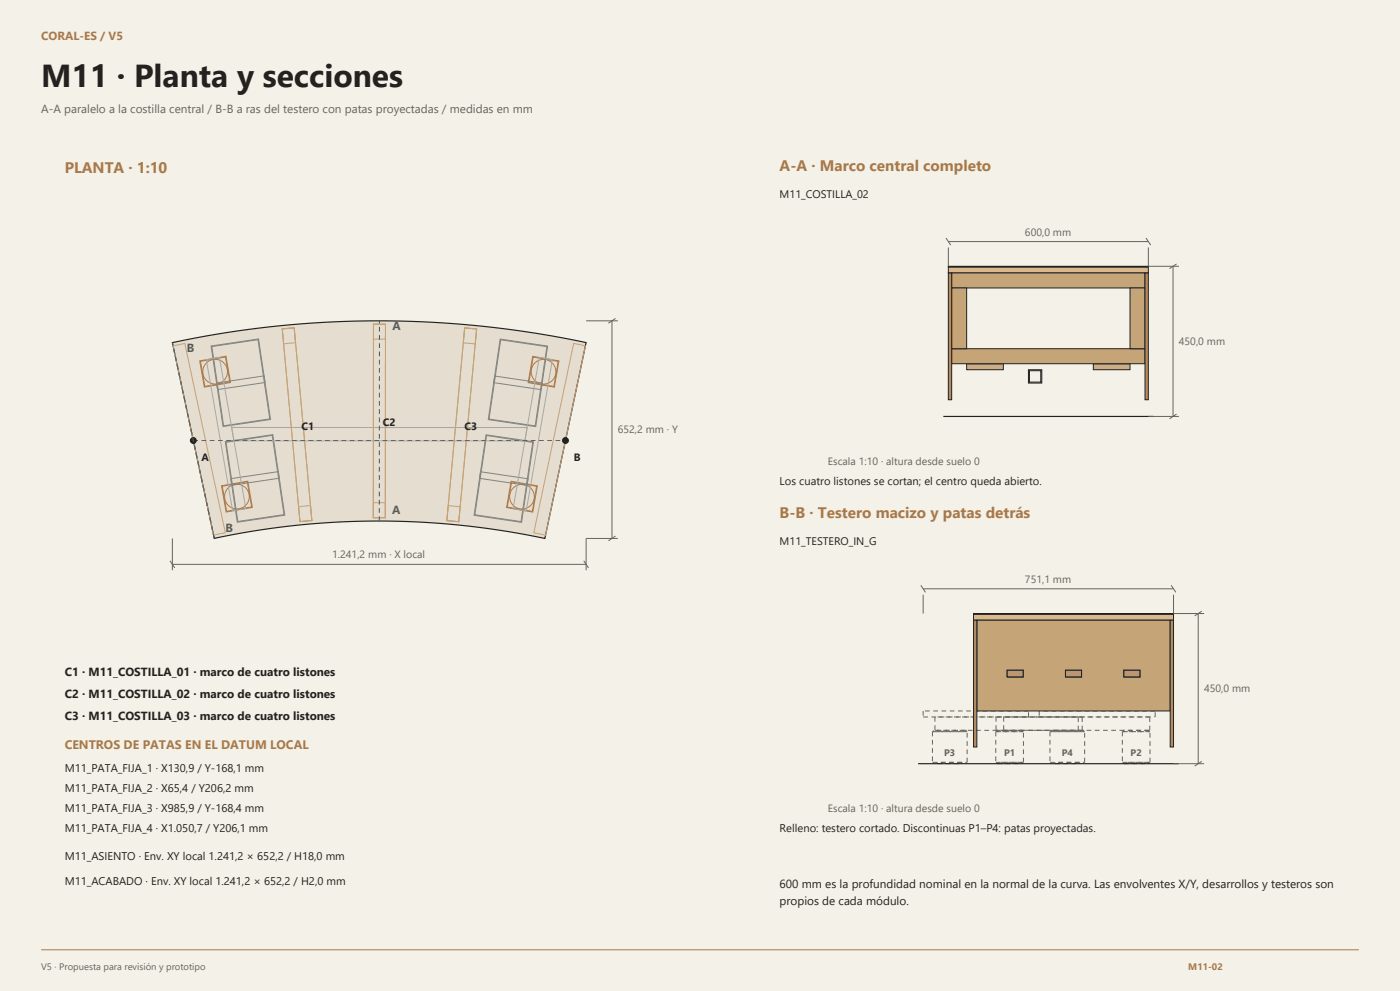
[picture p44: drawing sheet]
<svg xmlns="http://www.w3.org/2000/svg" width="420mm" height="297mm" viewBox="0 0 420 297" stroke-linecap="round" stroke-linejoin="round" font-family="sans-serif">
<defs><g id="words">
<text font-size="9.5" fill="#242220" x="12.3" y="26.1">M11 · Planta y secciones</text>
<g font-size="4.6" fill="#a97849">
<text x="19.4" y="51.9">PLANTA · 1:10</text>
<text x="233.9" y="51.2">A‐A · Marco central completo</text>
<text x="233.9" y="155.2">B‐B · Testero macizo y patas detrás</text>
</g>
<text font-size="3.7" fill="#a97849" x="19.4" y="224.4">CENTROS DE PATAS EN EL DATUM LOCAL</text>
<text font-size="3.5" fill="#a97849" x="12.3" y="12">CORAL‐ES / V5</text>
<text font-size="3.5" fill="#69635b" x="12.3" y="33.9">A‐A paralelo a la costilla central / B‐B a ras del testero con patas proyectadas / medidas en mm</text>
<g font-size="3.5" fill="#4f665b">
<text x="117.7" y="98.9">A</text>
<text x="56.1" y="105.4">B</text>
<text x="117.7" y="154.1">A</text>
<text x="67.7" y="159.4">B</text>
</g>
<g font-size="3.5" fill="#242220">
<text x="19.4" y="202.5">C1 · M11_COSTILLA_01 · marco de cuatro listones</text>
<text x="19.4" y="209.2">C2 · M11_COSTILLA_02 · marco de cuatro listones</text>
<text x="19.4" y="215.9">C3 · M11_COSTILLA_03 · marco de cuatro listones</text>
<text x="233.9" y="266">600 mm es la profundidad nominal en la normal de la curva. Las envolventes X/Y, desarrollos y testeros son</text>
<text x="233.9" y="271.1">propios de cada módulo.</text>
</g>
<g font-size="3.4" fill="#242220">
<text x="233.9" y="145.3">Los cuatro listones se cortan; el centro queda abierto.</text>
<text x="19.4" y="231.4">M11_PATA_FIJA_1 · X130,9 / Y‐168,1 mm</text>
<text x="19.4" y="237.4">M11_PATA_FIJA_2 · X65,4 / Y206,2 mm</text>
<text x="19.4" y="243.4">M11_PATA_FIJA_3 · X985,9 / Y‐168,4 mm</text>
<text x="19.4" y="249.4">M11_PATA_FIJA_4 · X1.050,7 / Y206,1 mm</text>
<text x="233.9" y="249.4">Relleno: testero cortado. Discontinuas P1–P4: patas proyectadas.</text>
<text x="19.4" y="257.9">M11_ASIENTO · Env. XY local 1.241,2 × 652,2 / H18,0 mm</text>
<text x="19.4" y="265.2">M11_ACABADO · Env. XY local 1.241,2 × 652,2 / H2,0 mm</text>
</g>
<g font-size="3.3" fill="#242220">
<text x="233.9" y="59.3">M11_COSTILLA_02</text>
<text x="233.9" y="163.3">M11_TESTERO_IN_G</text>
</g>
<g font-size="3.2" fill="#69635b">
<text x="307.5" y="70.6">600,0 mm</text>
<text x="353.7" y="103.4">450,0 mm</text>
<text x="185.4" y="129.8">652,2 mm · Y</text>
<text x="248.4" y="139.3">Escala 1:10 · altura desde suelo 0</text>
<text x="99.7" y="167.4">1.241,2 mm · X local</text>
<text x="307.5" y="174.7">751,1 mm</text>
<text x="361.2" y="207.4">450,0 mm</text>
<text x="248.4" y="243.4">Escala 1:10 · altura desde suelo 0</text>
</g>
<g font-size="3.2" fill="#242220">
<text x="90.4" y="128.9">C1</text>
<text x="114.9" y="127.8">C2</text>
<text x="139.3" y="128.9">C3</text>
<text x="60.5" y="138">A</text>
<text x="172.1" y="138">B</text>
</g>
<g font-size="2.8" fill="#69635b">
<text x="283.3" y="226.7">P3</text>
<text x="301.2" y="226.7">P1</text>
<text x="318.5" y="226.7">P4</text>
<text x="339.2" y="226.7">P2</text>
<text x="12.3" y="290.7">V5 · Propuesta para revisión y prototipo</text>
</g>
<text font-size="2.8" fill="#a97849" x="356.5" y="290.7">M11‐02</text>
</g></defs>
<path d="M0 0h420v297h-420z" fill="#f4f1e9"/>
<path d="M12.3 284.7h395.4" fill="none" stroke="#a97849" stroke-width=".3"/>
<path d="M51.7 102.7l15.3-2.9 15.5-2 15.5-1.2 15.6-.4 15.5 .4 15.5 1.2 15.4 2 15.8 2.9-12.3 58.7-12.3-2.3-12.3-1.6-12.9-1-12.4-.3-12.5 .3-12.3 1-12.3 1.6-12.2 2.3z" fill="#e5ddcf" stroke="#242220" stroke-width=".35"/>
<path d="M84.7 98.6l3.6-.4 5.3 57.8-3.6 .3zM84.7 98.6l3.6-.4 .4 4.5-3.6 .3zM112 97.2h3.6v58h-3.6zM112 97.2h3.6v4.5h-3.6zM139.4 98.3l3.6 .3-5.4 57.8-3.6-.4zM139.4 98.3l3.6 .3-.4 4.5-3.6-.4zM51.9 103.7l3.5-.8 12.2 56.7-3.5 .8zM172.1 102.9l3.5 .7-11.9 56.8-3.6-.7zM89.6 151.8l3.6-.3 .4 4.5-3.6 .3zM112 150.7h3.6v4.5h-3.6zM134.5 151.5l3.5 .4-.4 4.5-3.6-.4z" fill="none" stroke="#c5a578" stroke-width=".3"/>
<g fill="none" stroke="#ac7b4b" stroke-width=".3">
<path d="M59.9 108.1l7.9-1.3 1.4 7.8-7.9 1.4zM60.1 108.3l7.5-1.3 1.3 7.5-7.4 1.3zM159.8 106.8l7.9 1.4-1.4 7.8-7.9-1.3zM160 107l7.5 1.3-1.3 7.5-7.5-1.3zM66.5 145.6l7.8-1.4 1.4 7.9-7.9 1.4zM66.7 145.7l7.5-1.3 1.3 7.5-7.5 1.3zM153.3 144.2l7.9 1.4-1.4 7.9-7.8-1.4zM153.5 144.5l7.5 1.3-1.3 7.4-7.5-1.2z"/>
<circle cx="64.5" cy="111.4" r="3.7"/>
<circle cx="163.1" cy="111.4" r="3.7"/>
<circle cx="71.1" cy="148.8" r="3.7"/>
<circle cx="156.6" cy="148.9" r="3.7"/>
</g>
<path d="M63.3 103.7l14.3-2.1 3.6 24.1-14.3 2.1zM63.6 103.9l13.8-2.1 3.5 23.7-13.8 2.1zM65 114.8l14.2-2.1 .3 1.9-14.2 2.2zM148.4 112.7l14.3 2.1-.3 2-14.3-2.1zM150 101.6l14.3 2.1-3.6 24.2-14.2-2.1zM150.2 101.8l13.9 2.1-3.5 23.7-13.9-2zM67.6 132.4l14.2-2.1 3.6 24.1-14.2 2.1zM67.8 132.6l13.9-2.1 3.5 23.7-13.8 2.1zM145.8 130.3l14.2 2.1-3.5 24.1-14.3-2.1zM146 130.5l13.8 2.1-3.5 23.7-13.8-2zM69.2 143.5l14.3-2.2 .3 2-14.3 2.1zM144.2 141.4l14.2 2.1-.3 2-14.2-2.1z" fill="none" stroke="#7f8682" stroke-width=".3"/>
<path d="M61.9 107.8l3.9-.7 7.9 45.3-3.9 .7zM161.8 107.1l3.9 .7-7.8 45.3-4-.6zM69.5 128.1h88.6l-.6 4h-87.3z" fill="none" stroke="#a7a9a7" stroke-width=".3"/>
<path d="M58 132h111.6" fill="none" stroke="#69635b" stroke-width=".3" stroke-dasharray="1.4 1.1" stroke-linecap="butt"/>
<g fill="#242220" stroke="#242220" stroke-width=".3">
<circle cx="58" cy="132" r=".88"/>
<circle cx="169.6" cy="132" r=".88"/>
</g>
<path d="M113.8 156.2v-60M64.3 161.4l-12.6-58.7" fill="none" stroke="#4f665b" stroke-width=".32" stroke-dasharray="1.4 1.1" stroke-linecap="butt"/>
<path d="M175.8 96.2h9.6M183.6 96.2v65.2M184.7 95.4l-2.2 1.5M51 168.1l1.4 2.1M51.7 161.4v9.5M51.7 169.1h124.1M175.1 168.1l1.4 2.1M184.7 160.7l-2.2 1.4M185.4 161.4h-9.6v9.5" fill="none" stroke="#69635b" stroke-width=".3"/>
<g fill="#d9b98b" stroke="#242220" stroke-width=".3">
<path d="M284.5 80h60v1.8h-60z"/>
<path d="M284.5 79.8h60v.2h-60z"/>
</g>
<g fill="#ceaf80" stroke="#242220" stroke-width=".3">
<path d="M290 109h11v1.8h-11z"/>
<path d="M328 109h11v1.8h-11z"/>
</g>
<g fill="#c5a578" stroke="#242220" stroke-width=".3">
<path d="M285.5 81.8h58v4.5h-58z"/>
<path d="M285.5 104.5h58v4.5h-58z"/>
<path d="M285.5 86.3h4.5v18.2h-4.5z"/>
<path d="M339 86.3h4.5v18.2h-4.5z"/>
</g>
<path d="M308.5 110.8h4v4h-4z" fill="#a7a9a7" stroke="#242220" stroke-width=".3"/>
<path d="M308.8 111.1h3.4v3.4h-3.4z" fill="#f4f1e9" stroke="#242220" stroke-width=".3"/>
<g fill="#b68a5b" stroke="#242220" stroke-width=".3">
<path d="M284.5 81.8h1v38h-1z"/>
<path d="M343.5 81.8h1v38h-1z"/>
</g>
<path d="M283 124.8h63" fill="none" stroke="#242220" stroke-width=".35"/>
<path d="M283.8 71.3l1.4 2.2M284.5 74.2v5.6M284.5 72.4h60M343.8 71.3l1.4 2.2M344.5 74.2v5.6h9.2M351.9 79.8v45M353 79.1l-2.1 1.4M344.5 124.8h9.2M353 124.1l-2.1 1.4" fill="none" stroke="#69635b" stroke-width=".3"/>
<g fill="none" stroke="#69635b" stroke-width=".3" stroke-dasharray="1.4 1.1" stroke-linecap="butt">
<path d="M276.9 214.9h31.7M276.9 213.1v1.8M279.7 219.3v9.2M280 219.3h9.9M280 218.9v.4M280.5 218.9h44.2M280.5 214.9v4M289.9 219.3v-.4M289.9 218.9h-9.9M290.1 219.3h-10.4M298.7 219.3v9.2M298.8 218.9h46.1"/>
<path d="M298.8 214.9v4M298.9 219.3h7.9M298.9 218.9v.4M301.1 218.9h22.4M301.1 214.9v4M306.8 219.3v-.4M306.8 218.9h-7.9M307 219.3h-8.3M308.6 214.9v-1.8M308.6 213.1h-31.7M311.8 214.9h34.8M311.8 213.1v1.8"/>
<path d="M315 219.3v9.2M315.2 219.3h9.9M315.2 218.9v.4M323.5 218.9v-4M323.5 214.9h-22.4M324.7 218.9v-4M324.7 214.9h-44.2M325.1 219.3v-.4M325.1 218.9h-9.9M325.4 219.3h-10.4M336.7 219.3v9.2M336.9 219.3h7.9"/>
<path d="M336.9 218.9v.4M344.8 219.3v-.4M344.8 218.9h-7.9M344.9 218.9v-4M344.9 214.9h-46.1M345 219.3h-8.3M346.6 214.9v-1.8M346.6 213.1h-34.8M279.7 228.5h10.4M281.2 228.9h7.4M281.2 228.5v.4M288.6 228.9v-.4"/>
<path d="M288.6 228.5h-7.4M290.1 228.5v-9.2M298.7 228.5h8.3M299.2 228.9h7.4M299.2 228.5v.4M306.6 228.9v-.4M306.6 228.5h-7.4M307 228.5v-9.2M315 228.5h10.4M316.5 228.9h7.4M316.5 228.5v.4M323.9 228.9v-.4"/>
<path d="M323.9 228.5h-7.4M325.4 228.5v-9.2M336.7 228.5h8.3M337.2 228.9h7.3M337.2 228.5v.4M344.5 228.9v-.4M344.5 228.5h-7.3M345 228.5v-9.2"/>
</g>
<g fill="#d9b98b" stroke="#242220" stroke-width=".3">
<path d="M292.1 184.1h60v1.8h-60z"/>
<path d="M292.1 183.9h60v.2h-60z"/>
</g>
<path d="M293.1 185.9h58v27.2h-58z" fill="#c5a578" stroke="#242220" stroke-width=".3"/>
<g fill="#f4f1e9" stroke="#242220" stroke-width=".3">
<path d="M302.1 200.9h4.9v2h-4.9z"/>
<path d="M319.6 200.9h4.9v2h-4.9z"/>
<path d="M337.1 200.9h4.9v2h-4.9z"/>
</g>
<g fill="#ae977a" stroke="#242220" stroke-width=".3">
<path d="M302.2 200.9h4.8v2h-4.8z"/>
<path d="M319.7 200.9h4.8v2h-4.8z"/>
<path d="M337.2 200.9h4.8v2h-4.8z"/>
</g>
<g fill="#b68a5b" stroke="#242220" stroke-width=".3">
<path d="M292.1 185.9h1v38h-1z"/>
<path d="M351.1 185.9h1v38h-1z"/>
</g>
<path d="M275.4 228.9h78.2" fill="none" stroke="#242220" stroke-width=".35"/>
<path d="M276.2 175.4l1.5 2.1M276.9 178.2v5.7M276.9 176.5h75.2M351.4 175.4l1.4 2.1M352.1 178.2v5.7h9.1M359.5 183.9v45M360.5 183.2l-2.1 1.4M352.1 228.9h9.1M360.5 228.2l-2.1 1.4" fill="none" stroke="#69635b" stroke-width=".3"/>
<use href="#words"/>
</svg>
